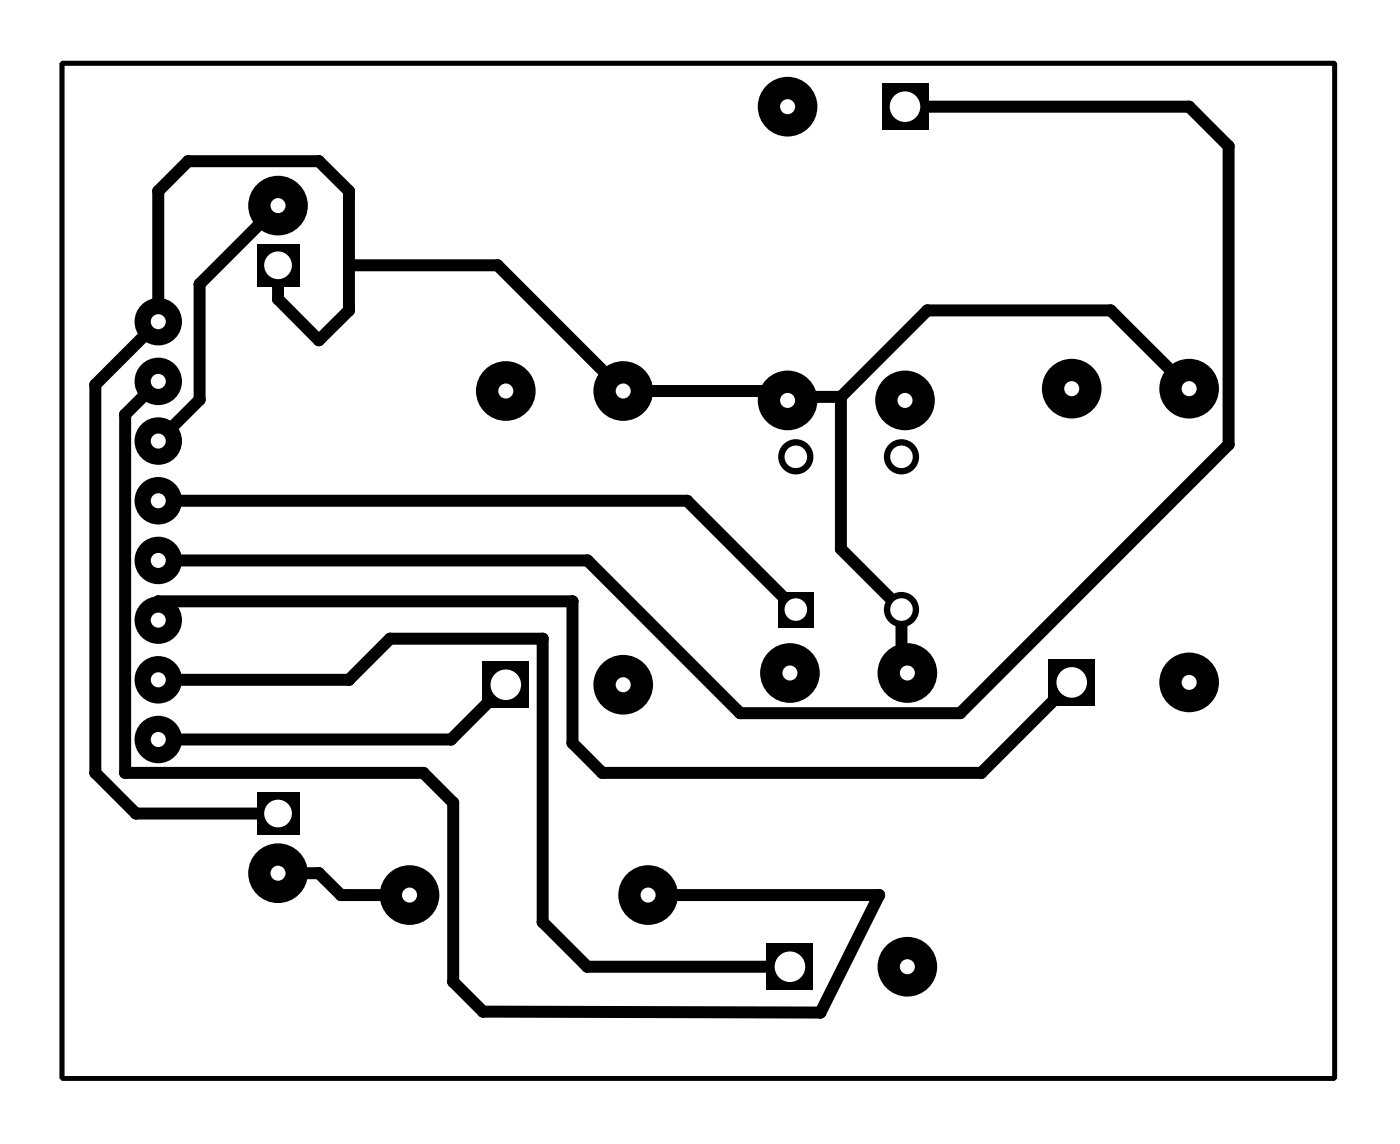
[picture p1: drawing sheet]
<svg xmlns="http://www.w3.org/2000/svg" width="60mm" height="49mm" viewBox="0 0 60 49" stroke-linecap="round" stroke-linejoin="round" font-family="sans-serif">
<g fill="#000">
<path d="M10.9 10.4h1.8v1.8h-1.8z" fill-rule="evenodd"/>
<path d="M37.6 3.6h1.9v1.9h-1.9z" fill-rule="evenodd"/>
<path d="M10.9 33.7h1.8v1.8h-1.8z" fill-rule="evenodd"/>
<path d="M20.6 28.2h1.9v1.9h-1.9z" fill-rule="evenodd"/>
<path d="M33.1 25.2h1.5v1.5h-1.5z" fill-rule="evenodd"/>
<path d="M44.7 28.1h1.9v1.9h-1.9z" fill-rule="evenodd"/>
<path d="M32.7 40.2h1.9v1.9h-1.9z" fill-rule="evenodd"/>
<circle cx="4.1" cy="16.4" r=".25"/>
<circle cx="5.3" cy="17.6" r=".25"/>
<circle cx="6.7" cy="13.7" r="1.01"/>
<circle cx="6.7" cy="16.2" r="1.01"/>
<circle cx="6.7" cy="18.8" r="1.01"/>
<circle cx="6.7" cy="8.1" r=".25"/>
<circle cx="8" cy="6.9" r=".25"/>
<circle cx="8.5" cy="12.1" r=".25"/>
<circle cx="8.5" cy="17" r=".25"/>
<circle cx="11.8" cy="8.8" r="1.27"/>
<circle cx="11.8" cy="12.7" r=".25"/>
<circle cx="13.6" cy="14.5" r=".25"/>
<circle cx="13.6" cy="6.9" r=".25"/>
<circle cx="14.9" cy="13.2" r=".25"/>
<circle cx="14.9" cy="8.1" r=".25"/>
<circle cx="14.9" cy="11.3" r=".25"/>
<circle cx="21.2" cy="11.3" r=".25"/>
<circle cx="21.5" cy="16.6" r="1.27"/>
<circle cx="26.5" cy="16.6" r="1.27"/>
<circle cx="33.1" cy="16.6" r=".25"/>
<circle cx="33.5" cy="4.5" r="1.27"/>
<circle cx="33.5" cy="17" r="1.27"/>
<circle cx="33.7" cy="16.9" r=".25"/>
<circle cx="33.9" cy="19.4" r=".37"/>
<circle cx="34.5" cy="16.9" r=".25"/>
<circle cx="35.8" cy="16.9" r=".25"/>
<circle cx="38.4" cy="19.4" r=".37"/>
<circle cx="38.5" cy="17" r="1.27"/>
<circle cx="39.5" cy="13.2" r=".25"/>
<circle cx="45.6" cy="16.5" r="1.27"/>
<circle cx="47.3" cy="13.2" r=".25"/>
<circle cx="50.6" cy="16.5" r="1.27"/>
<circle cx="50.6" cy="4.5" r=".25"/>
<circle cx="52.3" cy="6.2" r=".25"/>
<circle cx="52.3" cy="18.9" r=".25"/>
<circle cx="4.1" cy="32.9" r=".25"/>
<circle cx="5.3" cy="32.9" r=".25"/>
<circle cx="5.8" cy="34.6" r=".25"/>
<circle cx="6.7" cy="21.3" r="1.01"/>
<circle cx="6.7" cy="31.5" r="1.01"/>
<circle cx="6.7" cy="28.9" r="1.01"/>
<circle cx="6.7" cy="26.4" r="1.01"/>
<circle cx="6.7" cy="23.9" r="1.01"/>
<circle cx="6.7" cy="25.6" r=".25"/>
<circle cx="11.8" cy="37.2" r="1.27"/>
<circle cx="13.6" cy="37.2" r=".25"/>
<circle cx="14.5" cy="38.1" r=".25"/>
<circle cx="14.9" cy="28.9" r=".25"/>
<circle cx="16.6" cy="27.2" r=".25"/>
<circle cx="17.4" cy="38.1" r="1.27"/>
<circle cx="18" cy="32.9" r=".25"/>
<circle cx="19.2" cy="31.5" r=".25"/>
<circle cx="19.3" cy="34.2" r=".25"/>
<circle cx="23.1" cy="39.2" r=".25"/>
<circle cx="23.1" cy="27.2" r=".25"/>
<circle cx="24.4" cy="25.6" r=".25"/>
<circle cx="24.4" cy="31.6" r=".25"/>
<circle cx="25" cy="23.8" r=".25"/>
<circle cx="25.6" cy="32.9" r=".25"/>
<circle cx="26.5" cy="29.1" r="1.27"/>
<circle cx="27.6" cy="38.1" r="1.27"/>
<circle cx="29.3" cy="21.3" r=".25"/>
<circle cx="31.5" cy="30.3" r=".25"/>
<circle cx="33.6" cy="28.6" r="1.27"/>
<circle cx="35.8" cy="23.4" r=".25"/>
<circle cx="37.4" cy="38.1" r=".25"/>
<circle cx="38.4" cy="25.9" r=".37"/>
<circle cx="38.4" cy="28.4" r=".25"/>
<circle cx="38.6" cy="28.6" r="1.27"/>
<circle cx="40.9" cy="30.3" r=".25"/>
<circle cx="41.8" cy="32.9" r=".25"/>
<circle cx="50.6" cy="29" r="1.27"/>
<circle cx="19.3" cy="41.8" r=".25"/>
<circle cx="20.6" cy="43" r=".25"/>
<circle cx="25" cy="41.1" r=".25"/>
<circle cx="34.9" cy="43.1" r=".25"/>
<circle cx="38.6" cy="41.1" r="1.27"/>
</g>
<path d="M2.6 2.7h54.2v43.2h-54.2z" fill="none" stroke="#000" stroke-width=".2"/>
<path d="M6.7 16.2l-1.4 1.4v15.3h12.7l1.3 1.3v7.6l1.3 1.2 14.3 .1 2.5-5h-9.8M11.8 8.7l-3.3 3.4v4.9l-1.8 1.8M11.8 11.3v1.4l1.8 1.8 1.3-1.3v-5.1l-1.3-1.2h-5.6l-1.3 1.2v5.6l-2.6 2.7v16.5l1.7 1.7h6M14.9 11.3h6.3l5.3 5.3h6.6l.4 .4 .2-.1h2.1M35.8 16.9v6.5l2.6 2.5v2.5l.2 .2M38.5 4.5h12.1l1.7 1.7v12.7l-11.4 11.4h-9.4l-6.5-6.5h-18.3M50.6 16.5l-3.3-3.3h-7.8l-3.7 3.7M6.7 28.9h8.2l1.7-1.7h6.5v12l1.9 1.9h8.6M6.7 21.3h22.6l4.6 4.6M6.7 26.4v-.8h17.7v6l1.2 1.3h16.2l3.8-3.9M11.8 37.2h1.8l.9 .9h2.9M21.5 29.1l-2.3 2.4h-12.5" fill="none" stroke="#000" stroke-width=".51"/>
<path d="M37.6 3.6h1.9v1.9h-1.9z" fill="#000"/>
<circle cx="38.5" cy="4.5" r=".65" fill="#fff"/>
<circle cx="38.5" cy="17" r="1.14" fill="#000"/>
<circle cx="38.5" cy="17" r=".32" fill="#fff"/>
<circle cx="33.5" cy="4.5" r="1.14" fill="#000"/>
<circle cx="33.5" cy="4.5" r=".32" fill="#fff"/>
<circle cx="33.5" cy="17" r="1.14" fill="#000"/>
<circle cx="33.5" cy="17" r=".32" fill="#fff"/>
<path d="M44.7 28.1h1.9v1.9h-1.9z" fill="#000"/>
<circle cx="45.6" cy="29" r=".65" fill="#fff"/>
<circle cx="45.6" cy="16.5" r="1.14" fill="#000"/>
<circle cx="45.6" cy="16.5" r=".32" fill="#fff"/>
<circle cx="50.6" cy="29" r="1.14" fill="#000"/>
<circle cx="50.6" cy="29" r=".32" fill="#fff"/>
<circle cx="50.6" cy="16.5" r="1.14" fill="#000"/>
<circle cx="50.6" cy="16.5" r=".32" fill="#fff"/>
<path d="M32.7 40.2h1.9v1.9h-1.9z" fill="#000"/>
<circle cx="33.6" cy="41.1" r=".65" fill="#fff"/>
<circle cx="33.6" cy="28.6" r="1.14" fill="#000"/>
<circle cx="33.6" cy="28.6" r=".32" fill="#fff"/>
<circle cx="38.6" cy="41.1" r="1.14" fill="#000"/>
<circle cx="38.6" cy="41.1" r=".32" fill="#fff"/>
<circle cx="38.6" cy="28.6" r="1.14" fill="#000"/>
<circle cx="38.6" cy="28.6" r=".32" fill="#fff"/>
<path d="M20.6 28.2h1.9v1.9h-1.9z" fill="#000"/>
<circle cx="21.5" cy="29.1" r=".65" fill="#fff"/>
<circle cx="21.5" cy="16.6" r="1.14" fill="#000"/>
<circle cx="21.5" cy="16.6" r=".32" fill="#fff"/>
<circle cx="26.5" cy="29.1" r="1.14" fill="#000"/>
<circle cx="26.5" cy="29.1" r=".32" fill="#fff"/>
<circle cx="26.5" cy="16.6" r="1.14" fill="#000"/>
<circle cx="26.5" cy="16.6" r=".32" fill="#fff"/>
<path d="M33.1 25.2h1.5v1.5h-1.5z" fill="#000"/>
<circle cx="33.9" cy="25.9" r=".48" fill="#fff"/>
<circle cx="33.9" cy="19.4" r=".75" fill="#000"/>
<circle cx="33.9" cy="19.4" r=".48" fill="#fff"/>
<circle cx="38.4" cy="25.9" r=".75" fill="#000"/>
<circle cx="38.4" cy="25.9" r=".48" fill="#fff"/>
<circle cx="38.4" cy="19.4" r=".75" fill="#000"/>
<circle cx="38.4" cy="19.4" r=".48" fill="#fff"/>
<circle cx="11.8" cy="37.2" r="1.14" fill="#000"/>
<circle cx="11.8" cy="37.2" r=".32" fill="#fff"/>
<path d="M10.9 33.7h1.8v1.8h-1.8z" fill="#000"/>
<circle cx="11.8" cy="34.6" r=".59" fill="#fff"/>
<circle cx="11.8" cy="8.8" r="1.14" fill="#000"/>
<circle cx="11.8" cy="8.7" r=".32" fill="#fff"/>
<path d="M10.9 10.4h1.8v1.8h-1.8z" fill="#000"/>
<circle cx="11.8" cy="11.3" r=".59" fill="#fff"/>
<circle cx="6.7" cy="13.7" r=".89" fill="#000"/>
<circle cx="6.7" cy="13.7" r=".32" fill="#fff"/>
<circle cx="6.7" cy="16.2" r=".89" fill="#000"/>
<circle cx="6.7" cy="16.2" r=".32" fill="#fff"/>
<circle cx="6.7" cy="18.8" r=".89" fill="#000"/>
<circle cx="6.7" cy="18.8" r=".32" fill="#fff"/>
<circle cx="6.7" cy="21.3" r=".89" fill="#000"/>
<circle cx="6.7" cy="21.3" r=".32" fill="#fff"/>
<circle cx="6.7" cy="23.9" r=".89" fill="#000"/>
<circle cx="6.7" cy="23.8" r=".32" fill="#fff"/>
<circle cx="6.7" cy="26.4" r=".89" fill="#000"/>
<circle cx="6.7" cy="26.4" r=".32" fill="#fff"/>
<circle cx="6.7" cy="28.9" r=".89" fill="#000"/>
<circle cx="6.7" cy="28.9" r=".32" fill="#fff"/>
<circle cx="6.7" cy="31.5" r=".89" fill="#000"/>
<circle cx="6.7" cy="31.5" r=".32" fill="#fff"/>
<circle cx="17.4" cy="38.1" r="1.14" fill="#000"/>
<circle cx="17.4" cy="38.1" r=".32" fill="#fff"/>
<circle cx="27.6" cy="38.1" r="1.14" fill="#000"/>
<circle cx="27.6" cy="38.1" r=".32" fill="#fff"/>
<path d="M2.6 2.7h54.2v43.2h-54.2z" fill="none" stroke="#000" stroke-width=".2"/>
</svg>
